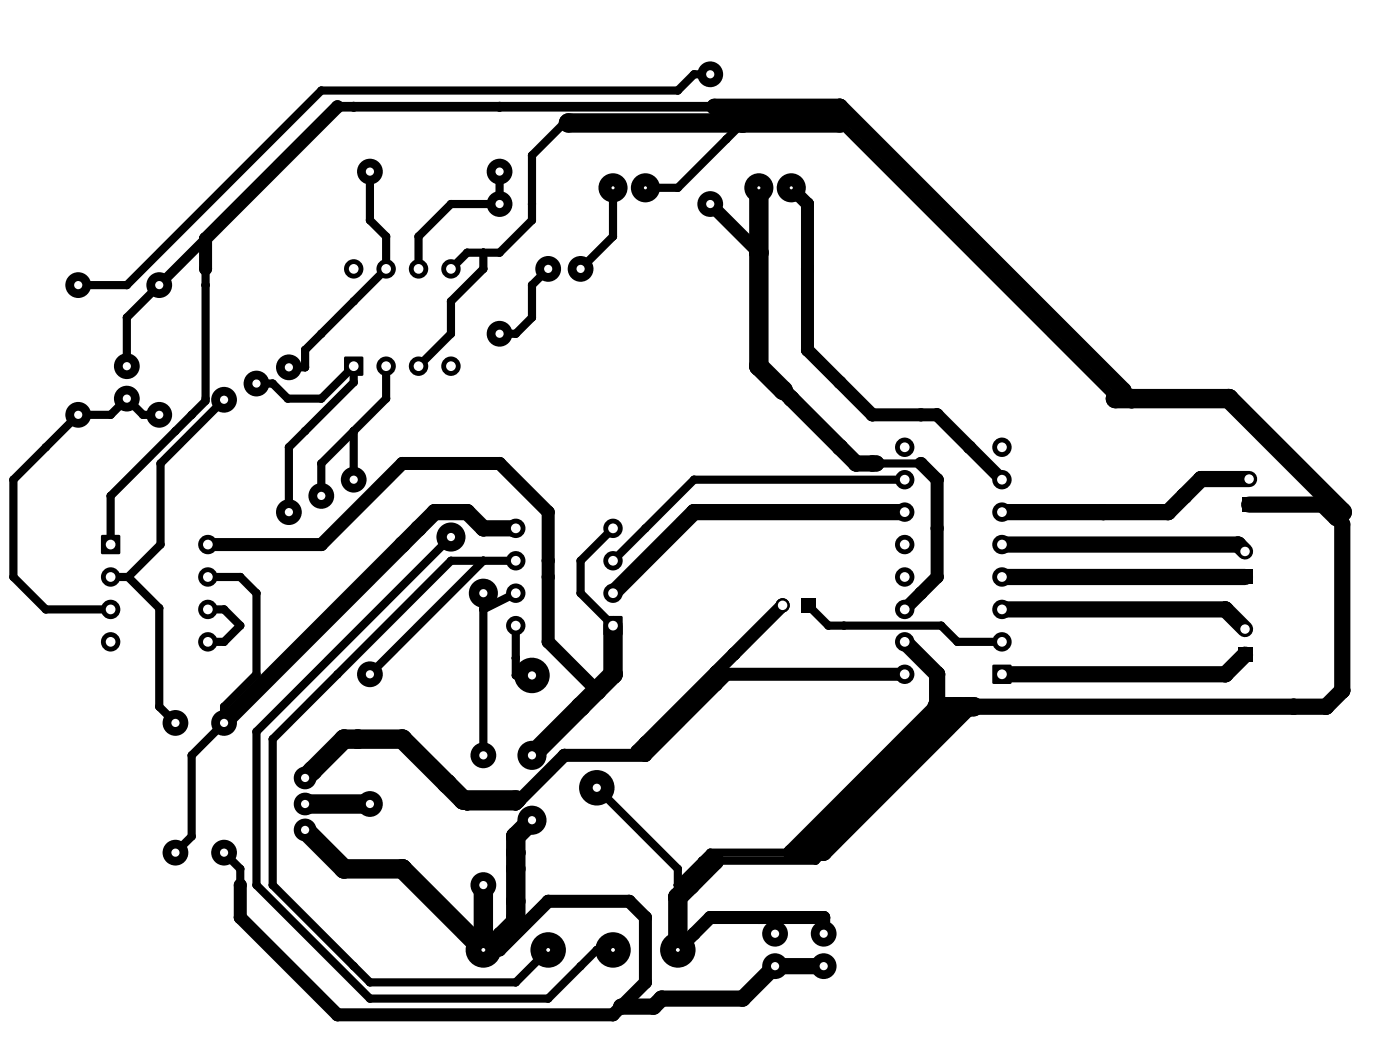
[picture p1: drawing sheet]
<svg xmlns="http://www.w3.org/2000/svg" width="110mm" height="82mm" viewBox="0 0 110 82" stroke-linecap="round" stroke-linejoin="round" font-family="sans-serif">
<g fill="#000">
<path d="M27 27.9h1.4v1.5h-1.4z" fill-rule="evenodd"/>
<path d="M7.9 41.9h1.5v1.5h-1.5z" fill-rule="evenodd"/>
<path d="M47.3 48.3h1.5v1.4h-1.5z" fill-rule="evenodd"/>
<path d="M62.8 46.8h1.1v1.2h-1.1z" fill-rule="evenodd"/>
<path d="M62.8 46.8h1.1v1.2h-1.1z" fill-rule="evenodd"/>
<path d="M77.8 52.1h1.4v1.4h-1.4z" fill-rule="evenodd"/>
<path d="M97 44.6h1.1v1.1h-1.1z" fill-rule="evenodd"/>
<path d="M97 44.6h1.1v1.1h-1.1z" fill-rule="evenodd"/>
<path d="M97 50.7h1.1v1.1h-1.1z" fill-rule="evenodd"/>
<path d="M97 50.7h1.1v1.1h-1.1z" fill-rule="evenodd"/>
<path d="M97.3 39h1.1v1.1h-1.1z" fill-rule="evenodd"/>
<path d="M97.3 39h1.1v1.1h-1.1z" fill-rule="evenodd"/>
<circle cx="16.1" cy="18.7" r=".51"/>
<circle cx="16.1" cy="18.7" r=".38"/>
<circle cx="25.2" cy="7.1" r=".32"/>
<circle cx="26.4" cy="8.4" r=".51"/>
<circle cx="26.4" cy="8.4" r=".38"/>
<circle cx="27.7" cy="8.4" r=".38"/>
<circle cx="29" cy="13.4" r="1.01"/>
<circle cx="29" cy="17.2" r=".32"/>
<circle cx="30.3" cy="18.5" r=".32"/>
<circle cx="32.8" cy="18.5" r=".32"/>
<circle cx="35.3" cy="16" r=".32"/>
<circle cx="36.6" cy="19.8" r=".32"/>
<circle cx="37.9" cy="19.8" r=".32"/>
<circle cx="39.1" cy="16" r="1.01"/>
<circle cx="39.1" cy="13.4" r="1.01"/>
<circle cx="39.1" cy="8.4" r=".38"/>
<circle cx="39.1" cy="19.8" r=".32"/>
<circle cx="41.7" cy="17.2" r=".32"/>
<circle cx="41.7" cy="16" r=".32"/>
<circle cx="41.7" cy="12.2" r=".32"/>
<circle cx="44.2" cy="9.6" r=".32"/>
<circle cx="44.5" cy="9.6" r=".76"/>
<circle cx="44.5" cy="9.6" r=".32"/>
<circle cx="48" cy="14.7" r="1.14"/>
<circle cx="48" cy="18.5" r=".32"/>
<circle cx="50.6" cy="14.7" r="1.14"/>
<circle cx="53.1" cy="14.7" r=".32"/>
<circle cx="53.1" cy="7.1" r=".32"/>
<circle cx="54.4" cy="5.8" r=".32"/>
<circle cx="55.7" cy="5.8" r="1.01"/>
<circle cx="55.7" cy="16" r="1.01"/>
<circle cx="56" cy="8.4" r=".63"/>
<circle cx="56" cy="8.4" r=".38"/>
<circle cx="56.9" cy="10.9" r=".32"/>
<circle cx="58.2" cy="9.6" r=".76"/>
<circle cx="58.2" cy="9.6" r=".32"/>
<circle cx="59.5" cy="14.7" r="1.14"/>
<circle cx="59.5" cy="19.8" r=".51"/>
<circle cx="59.5" cy="19.8" r=".76"/>
<circle cx="62" cy="14.7" r="1.14"/>
<circle cx="63.3" cy="16" r=".51"/>
<circle cx="63.3" cy="16" r=".32"/>
<circle cx="65.8" cy="9.6" r=".76"/>
<circle cx="65.8" cy="8.4" r=".63"/>
<circle cx="65.8" cy="9.6" r=".32"/>
<circle cx="1" cy="37.6" r=".32"/>
<circle cx="3.6" cy="35" r=".32"/>
<circle cx="6.1" cy="32.5" r="1.01"/>
<circle cx="6.1" cy="22.3" r="1.01"/>
<circle cx="8.7" cy="32.5" r=".32"/>
<circle cx="8.7" cy="38.8" r=".32"/>
<circle cx="9.9" cy="28.7" r="1.01"/>
<circle cx="9.9" cy="31.2" r="1.01"/>
<circle cx="9.9" cy="24.9" r=".32"/>
<circle cx="9.9" cy="22.3" r=".32"/>
<circle cx="11.2" cy="32.5" r=".32"/>
<circle cx="12.5" cy="32.5" r="1.01"/>
<circle cx="12.5" cy="22.3" r="1.01"/>
<circle cx="12.6" cy="36.3" r=".32"/>
<circle cx="13.7" cy="33.8" r=".32"/>
<circle cx="15" cy="32.5" r=".32"/>
<circle cx="16.1" cy="21.1" r=".51"/>
<circle cx="16.1" cy="31.4" r=".32"/>
<circle cx="16.1" cy="31.2" r=".32"/>
<circle cx="16.1" cy="21.1" r=".32"/>
<circle cx="16.1" cy="22.3" r=".32"/>
<circle cx="16.1" cy="31.2" r=".12"/>
<circle cx="16.1" cy="31.4" r=".12"/>
<circle cx="16.3" cy="31.2" r=".12"/>
<circle cx="17.6" cy="31.3" r="1.01"/>
<circle cx="20.1" cy="30" r="1.01"/>
<circle cx="21.4" cy="30" r=".32"/>
<circle cx="22.5" cy="31.2" r=".32"/>
<circle cx="22.6" cy="28.8" r="1.01"/>
<circle cx="22.6" cy="35" r=".32"/>
<circle cx="23.9" cy="28.8" r=".32"/>
<circle cx="23.9" cy="33.8" r=".32"/>
<circle cx="23.9" cy="27.4" r=".32"/>
<circle cx="25.2" cy="38.8" r="1.01"/>
<circle cx="25.2" cy="36.3" r=".32"/>
<circle cx="25.2" cy="26.1" r=".32"/>
<circle cx="25.2" cy="31.2" r=".32"/>
<circle cx="27.7" cy="37.6" r="1.01"/>
<circle cx="27.7" cy="21.1" r=".76"/>
<circle cx="27.7" cy="23.6" r=".32"/>
<circle cx="27.7" cy="29.9" r=".32"/>
<circle cx="27.7" cy="33.8" r=".32"/>
<circle cx="30.3" cy="28.7" r=".76"/>
<circle cx="30.3" cy="21.1" r=".76"/>
<circle cx="30.3" cy="31.2" r=".32"/>
<circle cx="31.5" cy="36.3" r=".51"/>
<circle cx="32.8" cy="28.7" r=".76"/>
<circle cx="32.8" cy="21.1" r=".76"/>
<circle cx="35.3" cy="21.1" r=".76"/>
<circle cx="35.3" cy="28.7" r=".76"/>
<circle cx="35.3" cy="23.6" r=".32"/>
<circle cx="35.3" cy="26.1" r=".32"/>
<circle cx="37.9" cy="21.1" r=".32"/>
<circle cx="39.1" cy="26.1" r="1.01"/>
<circle cx="39.1" cy="36.3" r=".51"/>
<circle cx="40.4" cy="26.1" r=".32"/>
<circle cx="41.7" cy="22.3" r=".32"/>
<circle cx="41.7" cy="24.9" r=".32"/>
<circle cx="43" cy="21.1" r="1.01"/>
<circle cx="45.5" cy="21.1" r="1.01"/>
<circle cx="54.4" cy="37.6" r=".32"/>
<circle cx="59.5" cy="28.7" r=".76"/>
<circle cx="61.4" cy="30.6" r=".76"/>
<circle cx="61.4" cy="30.6" r=".63"/>
<circle cx="62" cy="31.2" r=".63"/>
<circle cx="63.3" cy="21.1" r=".51"/>
<circle cx="63.3" cy="27.4" r=".51"/>
<circle cx="63.3" cy="27.4" r=".32"/>
<circle cx="63.3" cy="21.1" r=".32"/>
<circle cx="65.8" cy="29.9" r=".51"/>
<circle cx="65.8" cy="35" r=".63"/>
<circle cx="65.8" cy="29.9" r=".32"/>
<circle cx="67.1" cy="36.3" r=".63"/>
<circle cx="68.4" cy="32.5" r=".51"/>
<circle cx="68.4" cy="36.3" r=".63"/>
<circle cx="68.4" cy="32.5" r=".32"/>
<circle cx="68.7" cy="36.3" r=".63"/>
<circle cx="68.7" cy="36.3" r=".32"/>
<circle cx="70.9" cy="35" r=".76"/>
<circle cx="70.9" cy="37.6" r=".76"/>
<circle cx="72.2" cy="32.5" r=".51"/>
<circle cx="72.2" cy="36.3" r=".51"/>
<circle cx="72.2" cy="36.3" r=".32"/>
<circle cx="72.2" cy="32.5" r=".32"/>
<circle cx="73.4" cy="37.6" r=".51"/>
<circle cx="73.4" cy="32.5" r=".51"/>
<circle cx="73.4" cy="37.6" r=".32"/>
<circle cx="73.4" cy="32.5" r=".32"/>
<circle cx="76" cy="35" r=".51"/>
<circle cx="78.5" cy="35" r=".76"/>
<circle cx="78.5" cy="37.6" r=".76"/>
<circle cx="87.4" cy="31.2" r=".76"/>
<circle cx="87.4" cy="31.2" r=".32"/>
<circle cx="88" cy="30.6" r=".63"/>
<circle cx="88" cy="30.6" r=".38"/>
<circle cx="88.7" cy="31.2" r=".76"/>
<circle cx="88.7" cy="31.2" r=".38"/>
<circle cx="92.8" cy="38.8" r=".63"/>
<circle cx="94.1" cy="37.5" r=".63"/>
<circle cx="96.3" cy="31.2" r=".76"/>
<circle cx="97.9" cy="37.5" r=".56"/>
<circle cx="103.6" cy="39.5" r=".63"/>
<circle cx="1" cy="45.2" r=".32"/>
<circle cx="3.6" cy="47.7" r=".32"/>
<circle cx="8.7" cy="45.2" r=".76"/>
<circle cx="8.7" cy="50.3" r=".76"/>
<circle cx="8.7" cy="47.7" r=".76"/>
<circle cx="10" cy="45.2" r=".32"/>
<circle cx="12.5" cy="55.3" r=".32"/>
<circle cx="12.5" cy="47.6" r=".32"/>
<circle cx="12.6" cy="42.6" r=".32"/>
<circle cx="13.7" cy="56.6" r="1.01"/>
<circle cx="15" cy="59.2" r=".32"/>
<circle cx="16.3" cy="47.7" r=".76"/>
<circle cx="16.3" cy="42.7" r=".76"/>
<circle cx="16.3" cy="50.3" r=".76"/>
<circle cx="16.3" cy="45.2" r=".76"/>
<circle cx="17.6" cy="56.6" r="1.01"/>
<circle cx="17.6" cy="55.3" r=".32"/>
<circle cx="17.6" cy="50.3" r=".32"/>
<circle cx="17.6" cy="47.7" r=".32"/>
<circle cx="18.8" cy="45.2" r=".32"/>
<circle cx="18.8" cy="49" r=".32"/>
<circle cx="20.1" cy="46.5" r=".32"/>
<circle cx="20.1" cy="57.3" r=".32"/>
<circle cx="20.1" cy="52.8" r=".32"/>
<circle cx="21.4" cy="57.9" r=".32"/>
<circle cx="22.6" cy="40.1" r="1.01"/>
<circle cx="25.2" cy="42.6" r=".51"/>
<circle cx="26.4" cy="52.8" r=".32"/>
<circle cx="27" cy="57.9" r=".76"/>
<circle cx="28" cy="57.9" r=".76"/>
<circle cx="29" cy="52.8" r="1.01"/>
<circle cx="31.5" cy="57.9" r=".76"/>
<circle cx="31.5" cy="42.7" r=".63"/>
<circle cx="32.8" cy="41.4" r=".63"/>
<circle cx="34.1" cy="40.1" r=".63"/>
<circle cx="35.3" cy="42.1" r="1.14"/>
<circle cx="35.3" cy="43.9" r=".32"/>
<circle cx="36.6" cy="40.1" r=".63"/>
<circle cx="37.9" cy="46.5" r="1.14"/>
<circle cx="37.9" cy="59.2" r="1.01"/>
<circle cx="37.9" cy="41.4" r=".63"/>
<circle cx="37.9" cy="43.9" r=".32"/>
<circle cx="37.9" cy="47.7" r=".32"/>
<circle cx="40.4" cy="41.4" r=".76"/>
<circle cx="40.4" cy="46.5" r=".76"/>
<circle cx="40.4" cy="49" r=".76"/>
<circle cx="40.4" cy="43.9" r=".76"/>
<circle cx="40.4" cy="51.5" r=".32"/>
<circle cx="40.4" cy="52.9" r=".32"/>
<circle cx="41.7" cy="52.9" r="1.39"/>
<circle cx="41.7" cy="59.2" r="1.14"/>
<circle cx="43" cy="43.9" r=".51"/>
<circle cx="43" cy="45.2" r=".51"/>
<circle cx="43" cy="50.3" r=".51"/>
<circle cx="43" cy="40.1" r=".51"/>
<circle cx="44.2" cy="59.2" r=".51"/>
<circle cx="45.5" cy="55.4" r=".76"/>
<circle cx="45.5" cy="43.9" r=".32"/>
<circle cx="45.5" cy="46.5" r=".32"/>
<circle cx="46.8" cy="54.1" r=".51"/>
<circle cx="46.8" cy="54.1" r=".76"/>
<circle cx="48" cy="43.9" r=".76"/>
<circle cx="48" cy="52.8" r=".76"/>
<circle cx="48" cy="46.5" r=".76"/>
<circle cx="48" cy="41.4" r=".76"/>
<circle cx="49.9" cy="58.8" r=".51"/>
<circle cx="50.6" cy="59.2" r=".51"/>
<circle cx="50.6" cy="58.2" r=".51"/>
<circle cx="50.6" cy="58.2" r=".32"/>
<circle cx="50.6" cy="41.4" r=".32"/>
<circle cx="50.6" cy="59.2" r=".32"/>
<circle cx="54.4" cy="40.1" r=".63"/>
<circle cx="56.1" cy="52.6" r=".51"/>
<circle cx="56.1" cy="53.6" r=".51"/>
<circle cx="56.9" cy="52.8" r=".51"/>
<circle cx="57.5" cy="51.2" r=".51"/>
<circle cx="61.3" cy="47.4" r=".56"/>
<circle cx="64.9" cy="49" r=".32"/>
<circle cx="66.1" cy="49" r=".32"/>
<circle cx="70.9" cy="40.1" r=".76"/>
<circle cx="70.9" cy="45.2" r=".76"/>
<circle cx="70.9" cy="50.3" r=".76"/>
<circle cx="70.9" cy="42.7" r=".76"/>
<circle cx="70.9" cy="47.7" r=".76"/>
<circle cx="70.9" cy="52.8" r=".76"/>
<circle cx="72.2" cy="46.5" r=".51"/>
<circle cx="72.2" cy="46.5" r=".32"/>
<circle cx="73.4" cy="45.2" r=".51"/>
<circle cx="73.4" cy="41.4" r=".51"/>
<circle cx="73.4" cy="55.4" r=".76"/>
<circle cx="73.4" cy="55.4" r=".63"/>
<circle cx="73.4" cy="52.8" r=".63"/>
<circle cx="73.4" cy="41.4" r=".32"/>
<circle cx="73.4" cy="45.2" r=".32"/>
<circle cx="73.8" cy="49" r=".32"/>
<circle cx="75" cy="55.4" r=".76"/>
<circle cx="75" cy="50.3" r=".32"/>
<circle cx="76" cy="55.4" r=".76"/>
<circle cx="76" cy="55.4" r=".63"/>
<circle cx="76.3" cy="55.4" r=".76"/>
<circle cx="76.3" cy="55.4" r=".63"/>
<circle cx="78.5" cy="50.3" r=".76"/>
<circle cx="78.5" cy="42.7" r=".76"/>
<circle cx="78.5" cy="40.1" r=".76"/>
<circle cx="78.5" cy="47.7" r=".76"/>
<circle cx="78.5" cy="45.2" r=".76"/>
<circle cx="86.5" cy="40.1" r=".63"/>
<circle cx="91.5" cy="40.1" r=".63"/>
<circle cx="96" cy="47.7" r=".63"/>
<circle cx="96" cy="52.8" r=".63"/>
<circle cx="97" cy="42.7" r=".63"/>
<circle cx="97.6" cy="49.3" r=".56"/>
<circle cx="97.6" cy="43.2" r=".56"/>
<circle cx="101.4" cy="55.4" r=".63"/>
<circle cx="103.9" cy="55.4" r=".63"/>
<circle cx="104.7" cy="40.6" r=".63"/>
<circle cx="104.7" cy="40.6" r=".32"/>
<circle cx="105.2" cy="40.1" r=".76"/>
<circle cx="105.2" cy="41.1" r=".63"/>
<circle cx="105.2" cy="54.1" r=".63"/>
<circle cx="105.2" cy="41.1" r=".32"/>
<circle cx="105.2" cy="40.1" r=".32"/>
<circle cx="13.7" cy="66.8" r="1.01"/>
<circle cx="15" cy="65.5" r=".32"/>
<circle cx="17.6" cy="66.8" r="1.01"/>
<circle cx="18.8" cy="71.9" r=".51"/>
<circle cx="18.8" cy="69.3" r=".51"/>
<circle cx="18.8" cy="68" r=".32"/>
<circle cx="18.8" cy="69.3" r=".32"/>
<circle cx="20.1" cy="69.3" r=".32"/>
<circle cx="21.4" cy="69.3" r=".32"/>
<circle cx="23.9" cy="65" r=".89"/>
<circle cx="23.9" cy="63" r=".89"/>
<circle cx="23.9" cy="60.9" r=".89"/>
<circle cx="24.5" cy="60.4" r=".76"/>
<circle cx="26.4" cy="79.5" r=".51"/>
<circle cx="27" cy="68.1" r=".76"/>
<circle cx="27.7" cy="75.7" r=".32"/>
<circle cx="29" cy="63" r="1.01"/>
<circle cx="29" cy="76.9" r=".32"/>
<circle cx="29" cy="78.2" r=".32"/>
<circle cx="31.5" cy="68.1" r=".76"/>
<circle cx="35" cy="61.4" r=".76"/>
<circle cx="36.3" cy="62.6" r=".51"/>
<circle cx="36.3" cy="62.7" r=".76"/>
<circle cx="36.3" cy="62.6" r=".32"/>
<circle cx="36.6" cy="63" r=".51"/>
<circle cx="36.6" cy="63" r=".32"/>
<circle cx="37.9" cy="74.4" r="1.39"/>
<circle cx="37.9" cy="69.3" r="1.01"/>
<circle cx="39.1" cy="74.4" r=".51"/>
<circle cx="39.1" cy="73.1" r=".51"/>
<circle cx="40.4" cy="63" r=".51"/>
<circle cx="40.4" cy="66.8" r=".51"/>
<circle cx="40.4" cy="68" r=".51"/>
<circle cx="40.4" cy="71.9" r=".51"/>
<circle cx="40.4" cy="70.6" r=".51"/>
<circle cx="40.4" cy="66.8" r=".76"/>
<circle cx="40.4" cy="71.9" r=".76"/>
<circle cx="40.4" cy="65.5" r=".76"/>
<circle cx="40.4" cy="68.1" r=".76"/>
<circle cx="40.4" cy="70.6" r=".76"/>
<circle cx="40.4" cy="76.9" r=".32"/>
<circle cx="40.4" cy="62.7" r=".76"/>
<circle cx="40.4" cy="62.6" r=".12"/>
<circle cx="40.7" cy="62.6" r=".51"/>
<circle cx="40.7" cy="62.6" r=".12"/>
<circle cx="41.7" cy="64.2" r="1.14"/>
<circle cx="43" cy="74.4" r="1.39"/>
<circle cx="43" cy="70.6" r=".51"/>
<circle cx="43" cy="78.2" r=".32"/>
<circle cx="45.5" cy="75.7" r=".32"/>
<circle cx="46.8" cy="61.7" r="1.39"/>
<circle cx="46.8" cy="74.4" r=".32"/>
<circle cx="48" cy="74.4" r="1.39"/>
<circle cx="48" cy="79.5" r=".51"/>
<circle cx="48.7" cy="78.8" r=".51"/>
<circle cx="48.7" cy="78.8" r=".63"/>
<circle cx="49.3" cy="70.6" r=".51"/>
<circle cx="50.6" cy="76.9" r=".51"/>
<circle cx="50.6" cy="71.9" r=".51"/>
<circle cx="51.2" cy="78.8" r=".63"/>
<circle cx="51.8" cy="78.2" r=".63"/>
<circle cx="53.1" cy="74.4" r="1.39"/>
<circle cx="53.1" cy="70.3" r=".76"/>
<circle cx="53.1" cy="68" r=".32"/>
<circle cx="53.1" cy="70.3" r=".32"/>
<circle cx="53.1" cy="69.3" r=".32"/>
<circle cx="54.1" cy="69.3" r=".76"/>
<circle cx="54.4" cy="73.1" r=".51"/>
<circle cx="55" cy="67.4" r=".32"/>
<circle cx="55.7" cy="71.9" r=".51"/>
<circle cx="55.7" cy="66.8" r=".32"/>
<circle cx="56" cy="67.4" r=".76"/>
<circle cx="56" cy="67.4" r=".32"/>
<circle cx="58.2" cy="78.2" r=".63"/>
<circle cx="59.5" cy="71.9" r=".51"/>
<circle cx="59.7" cy="71.9" r=".51"/>
<circle cx="60.7" cy="73.1" r="1.01"/>
<circle cx="60.7" cy="75.7" r="1.01"/>
<circle cx="60.7" cy="71.9" r=".51"/>
<circle cx="62" cy="66.8" r=".63"/>
<circle cx="62" cy="66.8" r=".32"/>
<circle cx="63.6" cy="66.8" r=".76"/>
<circle cx="63.6" cy="66.8" r=".63"/>
<circle cx="63.9" cy="67.4" r=".32"/>
<circle cx="64.5" cy="75.7" r="1.01"/>
<circle cx="64.5" cy="73.1" r="1.01"/>
<circle cx="64.5" cy="71.9" r=".51"/>
<circle cx="64.5" cy="66.8" r=".63"/>
<circle cx="64.5" cy="66.8" r=".32"/>
</g>
<g fill="none" stroke="#000" stroke-width=".64">
<path d="M29 13.4v3.8l1.3 1.3v2.6l-6.4 6.3v1.4h-1.3M37.9 19.8v1.3l-2.6 2.5v2.5l-2.5 2.6M39.1 13.4v2.6h-3.8l-2.5 2.5v2.6M44.5 9.6h-.3l-2.5 2.6v5l-2.6 2.6h-2.5l-1.3 1.3M48 14.7v3.8l-2.5 2.6M55.7 5.8h-1.3l-1.3 1.3h-27.9l-15.3 15.2h-3.8M58.2 9.6l-5.1 5.1h-2.5M63.3 16v11.4l5.1 5.1h5M65.8 9.6l21.6 21.6M12.5 32.5h-1.3l-1.3-1.3-1.2 1.3h-2.6l-5.1 5.1v7.6l2.6 2.5h5.1M12.5 22.3l-2.6 2.6v3.8M16.1 31.4l-7.4 7.4v3.8"/>
<path d="M16.1 21.1v10.1M17.6 31.3l-5 5v6.3l-2.6 2.6M20.1 30h1.3l1.1 1.2h2.7l2.5-2.5v1.2l-5.1 5.1v5.1M27.7 33.8v3.8M30.3 28.7v2.5l-5.1 5.1v2.5M43 21.1l-1.3 1.2v2.6l-1.3 1.2h-1.3M68.7 36.3h3.5M70.9 37.6h-16.5l-6.4 6.3M73.4 37.6v7.6l-2.5 2.5M8.7 45.2h1.3M10 45.2l2.5 2.4v7.7l1.2 1.3M16.3 45.2h2.5l1.3 1.3v6.3l-2.5 2.5v1.3l-2.6 2.6v6.3l-1.3 1.3"/>
<path d="M16.3 47.7h1.3l1.2 1.3-1.2 1.3h-1.3M35.3 42.1l-15.2 15.2v12l8.9 8.9h14l3.8-3.8h1.2M37.9 43.9l-8.9 8.9M37.9 46.5v12.7M40.4 43.9h-5.1l-13.9 14v11.4l7.6 7.6h11.4l2.6-2.5M40.4 46.5l-2.5 1.2M40.4 49v3.9h1.3M48 41.4l-2.5 2.5v2.6l2.5 2.5M50.6 58.2v1M63.3 47.4l1.6 1.6h8.9l1.2 1.3h3.5M105.2 40.1v1l-.5-.5M17.6 66.8l1.2 1.2v1.3"/>
<path d="M36.3 62.6l.3 .4M46.8 61.7l6.3 6.3v2.3M62 66.8h-6.3l-2.6 2.5M64.5 66.8l-.6 .6h-8.9"/>
</g>
<path d="M26.4 8.4l-10.3 10.3v2.4M55.7 16l3.8 3.8M62 14.7l1.3 1.3v11.4l5.1 5.1h5l5.1 5.1M72.2 36.3l1.2 1.3v7.6l-2.5 2.5M16.3 42.6h8.9l6.3-6.3h7.6l3.9 3.8v10.2l3.8 3.8M61.3 47.4l-11.4 11.4M70.9 52.8h-14l-6.3 6.4h-6.4l-3.8 3.8h-3.8l-.3-.4M40.4 66.8v5.1l-2.5 2.5h1.2l3.9-3.8h6.3l1.3 1.3v5l-2.6 2.6h-21.6l-7.6-7.6v-2.6M60.7 71.9v1.2M64.5 73.1v-1.2h-8.8l-2.6 2.5" fill="none" stroke="#000" stroke-width="1"/>
<path d="M16.1 18.7l-3.6 3.6M26.4 8.4h29.6M88 30.6l.7 .6" fill="none" stroke="#000" stroke-width=".76"/>
<path d="M16.1 31.2v.2l.2-.2M40.4 62.6h.3" fill="none" stroke="#000" stroke-width=".25"/>
<g fill="none" stroke="#000" stroke-width="1.3">
<path d="M56 8.4h9.8l22.2 22.2M61.4 30.6l5.7 5.7h1.6M97.9 37.5h-3.8l-2.6 2.6h-13M97.9 39.5h5.7l1.1 1.1M40.4 41.4h-2.5l-1.3-1.3h-2.5l-16.5 16.5M70.9 40.1h-16.5l-6.4 6.4M70.9 50.3l2.5 2.5v2.5l-11.4 11.5h2.5l11.5-11.5M78.5 42.6h18.5l.6 .6M78.5 45.2h19.1M78.5 47.7h17.5l1.6 1.6M97.6 51.3l-1.6 1.5h-17.5M105.2 41.1v13l-1.3 1.2h-27.6"/>
<path d="M64.5 75.7h-3.8l-2.5 2.5h-6.4l-.6 .6h-2.5"/>
</g>
<path d="M44.5 9.6h21.3M59.5 14.7v14l1.9 1.9M87.4 31.2h8.9l8.9 8.9M48 49v3.8l-6.3 6.4M73.4 55.3h2.9M75 55.3l-11.4 11.5M23.9 65l3.1 3h4.5l6.4 6.4v-5.1M23.9 63h5.1M23.9 60.9l3.1-3h4.5l4.8 4.7h4.1M41.7 64.2l-1.3 1.3v6.4M56 67.4l-2.9 2.9v4.1" fill="none" stroke="#000" stroke-width="1.5"/>
<path d="M47.4 48.4h1.3v1.2h-1.3z" fill="#000"/>
<circle cx="48" cy="49" r=".38" fill="#fff"/>
<circle cx="48" cy="46.5" r=".63" fill="#000"/>
<circle cx="48" cy="46.5" r=".38" fill="#fff"/>
<circle cx="48" cy="43.9" r=".63" fill="#000"/>
<circle cx="48" cy="43.9" r=".38" fill="#fff"/>
<circle cx="48" cy="41.4" r=".63" fill="#000"/>
<circle cx="48" cy="41.4" r=".38" fill="#fff"/>
<circle cx="40.4" cy="41.4" r=".63" fill="#000"/>
<circle cx="40.4" cy="41.4" r=".38" fill="#fff"/>
<circle cx="40.4" cy="43.9" r=".63" fill="#000"/>
<circle cx="40.4" cy="43.9" r=".38" fill="#fff"/>
<circle cx="40.4" cy="46.5" r=".63" fill="#000"/>
<circle cx="40.4" cy="46.5" r=".38" fill="#fff"/>
<circle cx="40.4" cy="49" r=".63" fill="#000"/>
<circle cx="40.4" cy="49" r=".38" fill="#fff"/>
<path d="M77.9 52.2h1.2v1.2h-1.2z" fill="#000"/>
<circle cx="78.5" cy="52.8" r=".38" fill="#fff"/>
<circle cx="78.5" cy="50.3" r=".63" fill="#000"/>
<circle cx="78.5" cy="50.3" r=".38" fill="#fff"/>
<circle cx="78.5" cy="47.7" r=".63" fill="#000"/>
<circle cx="78.5" cy="47.7" r=".38" fill="#fff"/>
<circle cx="78.5" cy="45.2" r=".63" fill="#000"/>
<circle cx="78.5" cy="45.2" r=".38" fill="#fff"/>
<circle cx="78.5" cy="42.7" r=".63" fill="#000"/>
<circle cx="78.5" cy="42.6" r=".38" fill="#fff"/>
<circle cx="78.5" cy="40.1" r=".63" fill="#000"/>
<circle cx="78.5" cy="40.1" r=".38" fill="#fff"/>
<circle cx="78.5" cy="37.6" r=".63" fill="#000"/>
<circle cx="78.5" cy="37.6" r=".38" fill="#fff"/>
<circle cx="78.5" cy="35" r=".63" fill="#000"/>
<circle cx="78.5" cy="35" r=".38" fill="#fff"/>
<circle cx="70.9" cy="35" r=".63" fill="#000"/>
<circle cx="70.9" cy="35" r=".38" fill="#fff"/>
<circle cx="70.9" cy="37.6" r=".63" fill="#000"/>
<circle cx="70.9" cy="37.6" r=".38" fill="#fff"/>
<circle cx="70.9" cy="40.1" r=".63" fill="#000"/>
<circle cx="70.9" cy="40.1" r=".38" fill="#fff"/>
<circle cx="70.9" cy="42.7" r=".63" fill="#000"/>
<circle cx="70.9" cy="42.6" r=".38" fill="#fff"/>
<circle cx="70.9" cy="45.2" r=".63" fill="#000"/>
<circle cx="70.9" cy="45.2" r=".38" fill="#fff"/>
<circle cx="70.9" cy="47.7" r=".63" fill="#000"/>
<circle cx="70.9" cy="47.7" r=".38" fill="#fff"/>
<circle cx="70.9" cy="50.3" r=".63" fill="#000"/>
<circle cx="70.9" cy="50.3" r=".38" fill="#fff"/>
<circle cx="70.9" cy="52.8" r=".63" fill="#000"/>
<circle cx="70.9" cy="52.8" r=".38" fill="#fff"/>
<path d="M8 42h1.3v1.3h-1.3z" fill="#000"/>
<circle cx="8.7" cy="42.6" r=".38" fill="#fff"/>
<circle cx="8.7" cy="45.2" r=".63" fill="#000"/>
<circle cx="8.7" cy="45.2" r=".38" fill="#fff"/>
<circle cx="8.7" cy="47.7" r=".63" fill="#000"/>
<circle cx="8.7" cy="47.7" r=".38" fill="#fff"/>
<circle cx="8.7" cy="50.3" r=".63" fill="#000"/>
<circle cx="8.7" cy="50.3" r=".38" fill="#fff"/>
<circle cx="16.3" cy="50.3" r=".63" fill="#000"/>
<circle cx="16.3" cy="50.3" r=".38" fill="#fff"/>
<circle cx="16.3" cy="47.7" r=".63" fill="#000"/>
<circle cx="16.3" cy="47.7" r=".38" fill="#fff"/>
<circle cx="16.3" cy="45.2" r=".63" fill="#000"/>
<circle cx="16.3" cy="45.2" r=".38" fill="#fff"/>
<circle cx="16.3" cy="42.7" r=".63" fill="#000"/>
<circle cx="16.3" cy="42.6" r=".38" fill="#fff"/>
<path d="M27.1 28h1.2v1.3h-1.2z" fill="#000"/>
<circle cx="27.7" cy="28.7" r=".38" fill="#fff"/>
<circle cx="30.3" cy="28.7" r=".63" fill="#000"/>
<circle cx="30.3" cy="28.7" r=".38" fill="#fff"/>
<circle cx="32.8" cy="28.7" r=".63" fill="#000"/>
<circle cx="32.8" cy="28.7" r=".38" fill="#fff"/>
<circle cx="35.3" cy="28.7" r=".63" fill="#000"/>
<circle cx="35.3" cy="28.7" r=".38" fill="#fff"/>
<circle cx="35.3" cy="21.1" r=".63" fill="#000"/>
<circle cx="35.3" cy="21.1" r=".38" fill="#fff"/>
<circle cx="32.8" cy="21.1" r=".63" fill="#000"/>
<circle cx="32.8" cy="21.1" r=".38" fill="#fff"/>
<circle cx="30.3" cy="21.1" r=".63" fill="#000"/>
<circle cx="30.3" cy="21.1" r=".38" fill="#fff"/>
<circle cx="27.7" cy="21.1" r=".63" fill="#000"/>
<circle cx="27.7" cy="21.1" r=".38" fill="#fff"/>
<circle cx="37.9" cy="74.4" r="1.27" fill="#000"/>
<circle cx="37.9" cy="74.4" r=".15" fill="#fff"/>
<circle cx="43" cy="74.4" r="1.27" fill="#000"/>
<circle cx="43" cy="74.4" r=".15" fill="#fff"/>
<circle cx="48" cy="74.4" r="1.27" fill="#000"/>
<circle cx="48" cy="74.4" r=".15" fill="#fff"/>
<circle cx="53.1" cy="74.4" r="1.27" fill="#000"/>
<circle cx="53.1" cy="74.4" r=".15" fill="#fff"/>
<circle cx="37.9" cy="59.2" r=".89" fill="#000"/>
<circle cx="37.9" cy="59.2" r=".32" fill="#fff"/>
<circle cx="37.9" cy="69.3" r=".89" fill="#000"/>
<circle cx="37.9" cy="69.3" r=".32" fill="#fff"/>
<circle cx="23.9" cy="65" r=".76" fill="#000"/>
<circle cx="23.9" cy="65" r=".32" fill="#fff"/>
<circle cx="23.9" cy="63" r=".76" fill="#000"/>
<circle cx="23.9" cy="63" r=".32" fill="#fff"/>
<circle cx="23.9" cy="60.9" r=".76" fill="#000"/>
<circle cx="23.9" cy="60.9" r=".32" fill="#fff"/>
<circle cx="29" cy="63" r=".89" fill="#000"/>
<circle cx="29" cy="63" r=".32" fill="#fff"/>
<circle cx="29" cy="52.8" r=".89" fill="#000"/>
<circle cx="29" cy="52.8" r=".32" fill="#fff"/>
<circle cx="41.7" cy="59.2" r="1.01" fill="#000"/>
<circle cx="41.7" cy="59.2" r=".32" fill="#fff"/>
<circle cx="41.7" cy="64.2" r="1.01" fill="#000"/>
<circle cx="41.7" cy="64.2" r=".32" fill="#fff"/>
<circle cx="35.3" cy="42.1" r="1.01" fill="#000"/>
<circle cx="35.3" cy="42.1" r=".32" fill="#fff"/>
<circle cx="37.9" cy="46.5" r="1.01" fill="#000"/>
<circle cx="37.9" cy="46.5" r=".32" fill="#fff"/>
<circle cx="41.7" cy="52.9" r="1.27" fill="#000"/>
<circle cx="41.7" cy="52.9" r=".32" fill="#fff"/>
<circle cx="46.8" cy="61.7" r="1.27" fill="#000"/>
<circle cx="46.8" cy="61.7" r=".32" fill="#fff"/>
<path d="M97 44.6h1.1v1.1h-1.1z" fill="#000"/>
<circle cx="97.6" cy="43.2" r=".56" fill="#000"/>
<circle cx="97.6" cy="43.2" r=".37" fill="#fff"/>
<path d="M97 50.7h1.1v1.1h-1.1z" fill="#000"/>
<circle cx="97.6" cy="49.3" r=".56" fill="#000"/>
<circle cx="97.6" cy="49.3" r=".37" fill="#fff"/>
<circle cx="59.5" cy="14.7" r="1.01" fill="#000"/>
<circle cx="59.5" cy="14.7" r=".12" fill="#fff"/>
<circle cx="62" cy="14.7" r="1.01" fill="#000"/>
<circle cx="62" cy="14.7" r=".12" fill="#fff"/>
<circle cx="48" cy="14.7" r="1.01" fill="#000"/>
<circle cx="48" cy="14.7" r=".12" fill="#fff"/>
<circle cx="50.6" cy="14.7" r="1.01" fill="#000"/>
<circle cx="50.6" cy="14.7" r=".12" fill="#fff"/>
<circle cx="17.6" cy="66.8" r=".89" fill="#000"/>
<circle cx="17.6" cy="66.8" r=".32" fill="#fff"/>
<circle cx="17.6" cy="56.6" r=".89" fill="#000"/>
<circle cx="17.6" cy="56.6" r=".32" fill="#fff"/>
<circle cx="43" cy="21.1" r=".89" fill="#000"/>
<circle cx="43" cy="21.1" r=".32" fill="#fff"/>
<circle cx="45.5" cy="21.1" r=".89" fill="#000"/>
<circle cx="45.5" cy="21.1" r=".32" fill="#fff"/>
<circle cx="39.1" cy="16" r=".89" fill="#000"/>
<circle cx="39.1" cy="16" r=".32" fill="#fff"/>
<circle cx="39.1" cy="26.1" r=".89" fill="#000"/>
<circle cx="39.1" cy="26.1" r=".32" fill="#fff"/>
<circle cx="29" cy="13.4" r=".89" fill="#000"/>
<circle cx="29" cy="13.4" r=".32" fill="#fff"/>
<circle cx="39.1" cy="13.4" r=".89" fill="#000"/>
<circle cx="39.1" cy="13.4" r=".32" fill="#fff"/>
<circle cx="27.7" cy="37.6" r=".89" fill="#000"/>
<circle cx="27.7" cy="37.6" r=".32" fill="#fff"/>
<circle cx="22.6" cy="28.8" r=".89" fill="#000"/>
<circle cx="22.6" cy="28.8" r=".32" fill="#fff"/>
<circle cx="25.2" cy="38.8" r=".89" fill="#000"/>
<circle cx="25.2" cy="38.8" r=".32" fill="#fff"/>
<circle cx="20.1" cy="30" r=".89" fill="#000"/>
<circle cx="20.1" cy="30" r=".32" fill="#fff"/>
<circle cx="22.6" cy="40.1" r=".89" fill="#000"/>
<circle cx="22.6" cy="40.1" r=".32" fill="#fff"/>
<circle cx="17.6" cy="31.3" r=".89" fill="#000"/>
<circle cx="17.6" cy="31.3" r=".32" fill="#fff"/>
<circle cx="9.9" cy="31.2" r=".89" fill="#000"/>
<circle cx="9.9" cy="31.2" r=".32" fill="#fff"/>
<circle cx="9.9" cy="28.7" r=".89" fill="#000"/>
<circle cx="9.9" cy="28.7" r=".32" fill="#fff"/>
<circle cx="12.5" cy="32.5" r=".89" fill="#000"/>
<circle cx="12.5" cy="32.5" r=".32" fill="#fff"/>
<circle cx="12.5" cy="22.3" r=".89" fill="#000"/>
<circle cx="12.5" cy="22.3" r=".32" fill="#fff"/>
<circle cx="6.1" cy="32.5" r=".89" fill="#000"/>
<circle cx="6.1" cy="32.5" r=".32" fill="#fff"/>
<circle cx="6.1" cy="22.3" r=".89" fill="#000"/>
<circle cx="6.1" cy="22.3" r=".32" fill="#fff"/>
<circle cx="55.7" cy="16" r=".89" fill="#000"/>
<circle cx="55.7" cy="16" r=".32" fill="#fff"/>
<circle cx="55.7" cy="5.8" r=".89" fill="#000"/>
<circle cx="55.7" cy="5.8" r=".32" fill="#fff"/>
<circle cx="13.7" cy="66.8" r=".89" fill="#000"/>
<circle cx="13.7" cy="66.8" r=".32" fill="#fff"/>
<circle cx="13.7" cy="56.6" r=".89" fill="#000"/>
<circle cx="13.7" cy="56.6" r=".32" fill="#fff"/>
<circle cx="60.7" cy="75.7" r=".89" fill="#000"/>
<circle cx="60.7" cy="75.7" r=".32" fill="#fff"/>
<circle cx="60.7" cy="73.1" r=".89" fill="#000"/>
<circle cx="60.7" cy="73.1" r=".32" fill="#fff"/>
<circle cx="64.5" cy="75.7" r=".89" fill="#000"/>
<circle cx="64.5" cy="75.7" r=".32" fill="#fff"/>
<circle cx="64.5" cy="73.1" r=".89" fill="#000"/>
<circle cx="64.5" cy="73.1" r=".32" fill="#fff"/>
<path d="M62.8 46.8h1.1v1.2h-1.1z" fill="#000"/>
<circle cx="61.3" cy="47.4" r=".56" fill="#000"/>
<circle cx="61.3" cy="47.4" r=".37" fill="#fff"/>
<path d="M97.3 39h1.1v1.1h-1.1z" fill="#000"/>
<circle cx="97.9" cy="37.5" r=".56" fill="#000"/>
<circle cx="97.9" cy="37.5" r=".37" fill="#fff"/>
</svg>
